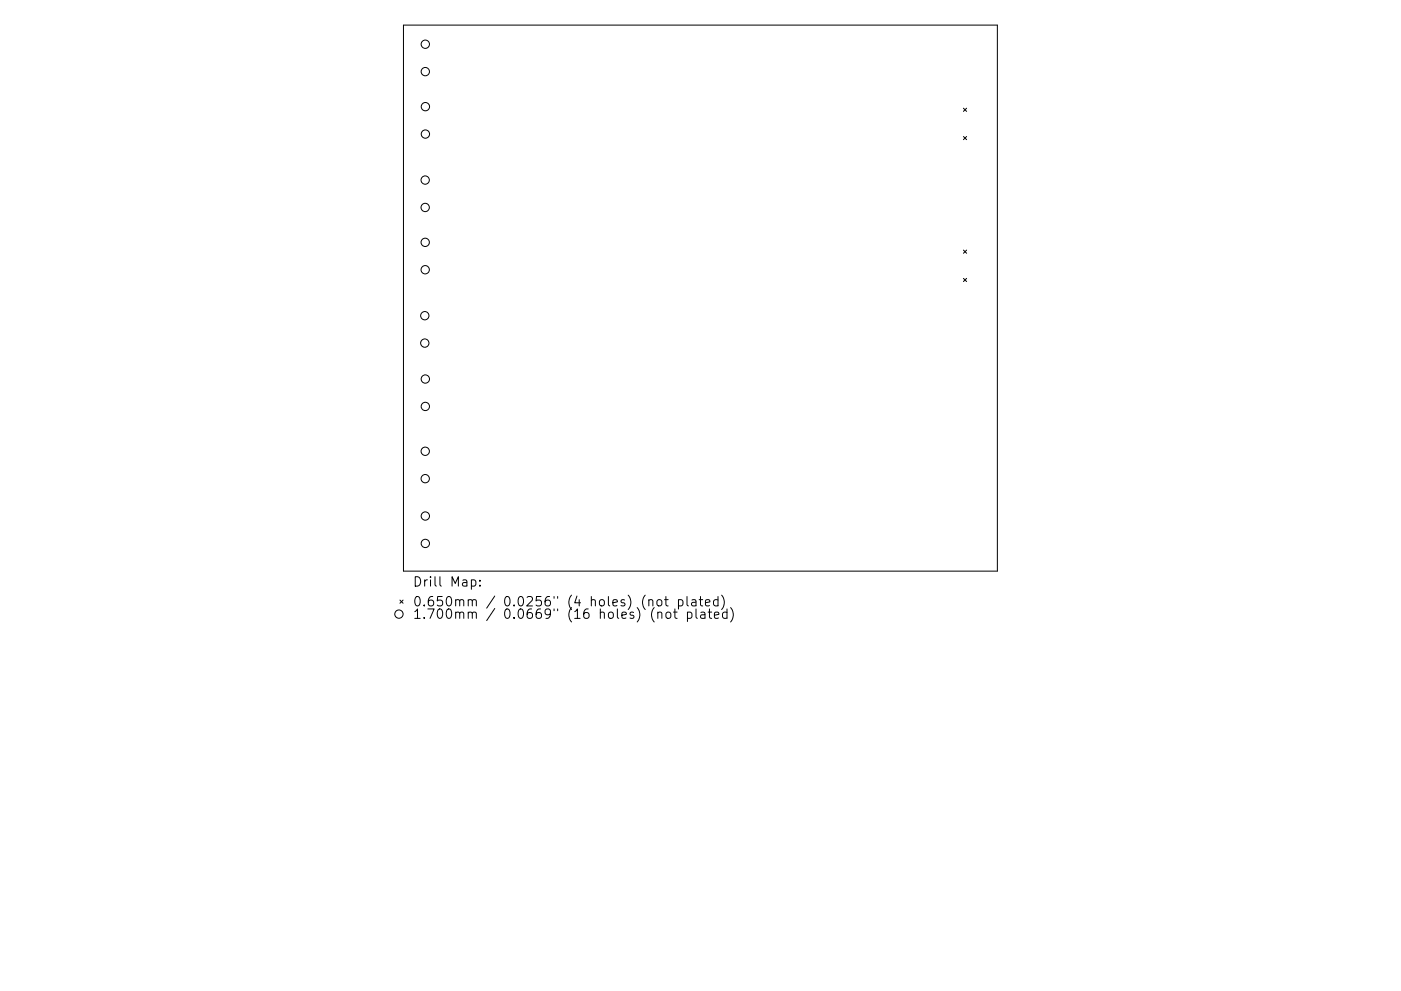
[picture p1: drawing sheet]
<svg xmlns="http://www.w3.org/2000/svg" width="297mm" height="210mm" viewBox="0 0 297 210" stroke-linecap="round" stroke-linejoin="round" font-family="sans-serif">
<defs><g id="words">
<g font-size="2.8">
<text x="87.5" y="124.5">Drill Map:</text>
<text x="87.5" y="128.7">0.650mm / 0.0256&quot; (4 holes) (not plated)</text>
<text x="87.5" y="131.3">1.700mm / 0.0669&quot; (16 holes) (not plated)</text>
</g>
</g></defs>
<g fill="none" stroke="#000" stroke-width=".21">
<path d="M85.5 5.3h126v115.9h-126zM204.3 23l.6 .6M204.3 29l.6 .6M204.9 23l-.6 .6M204.9 29l-.6 .6M204.3 53.1l.6 .6M204.3 59.1l.6 .6M204.9 53.1l-.6 .6M204.9 59.1l-.6 .6M84.8 127.3l.7 .7M85.5 127.3l-.7 .7M99.9 123.1l.6-.1 .4 .4v.6l-.2 .3h-.8"/>
<path d="M101.8 124.2v.2M101.8 123.1v.2M137.6 127.4l.3-.2 .4 .1 .1 1.3M139.4 127.4l.3-.2a.54 .54 0 0 1 .6 .4l-.1 .8a.54 .54 0 0 1-.5 .2 .54 .54 0 0 1-.4-.4zM139.5 130.1l.3-.2 .4 .1 .1 1.2M140.9 127.2h.8M141.2 126.6v1.7l.1 .2 .4 .1M141.3 130.1l.1-.1a.54 .54 0 0 1 .8 .2l-.1 .8a.54 .54 0 0 1-.5 .2 .54 .54 0 0 1-.4-.4zM142.8 129.9h.8M143.1 129.2v1.7l.1 .2 .4 .1M143.9 127.3l.5-.1 .4 .4v.6l-.2 .3h-.7M143.9 127.2v2"/>
<path d="M145.7 126.6v1.7l.2 .3M145.8 130l.5-.1 .4 .3v.6l-.2 .3h-.7M145.8 129.9v2M146.7 127.3h.8l.1 1.3M147.6 127.7l-.7 .1a.39 .39 0 0 0-.3 .4 .39 .39 0 0 0 .3 .4l.7-.1M147.6 129.2v1.7l.3 .3M148.2 127.2h.8M148.5 126.6v1.7l.1 .2 .4 .1M148.6 130h.8l.1 1.2M149.5 130.3l-.7 .1a.39 .39 0 0 0-.3 .4 .39 .39 0 0 0 .3 .4l.7-.1M149.6 127.9l.9-.2-.1-.4-.5-.1-.3 .3 .1 1h.7M150.1 129.9h.8"/>
<path d="M150.4 129.2v1.7l.1 .2 .4 .1M151.5 130.5l.9-.2-.1-.3-.5-.1-.3 .2 .1 1h.7M152.2 127.3l-.5-.1-.4 .4v.6l.2 .3h.7M152.2 126.6v2M153 126.3a2.29 2.29 0 0 1 0 3M154.1 130l-.5-.1-.4 .3v.6l.2 .3h.7M154.1 129.2v2M154.9 128.9a2.29 2.29 0 0 1 0 3.1"/>
<circle cx="90.2" cy="15.2" r=".88"/>
<circle cx="90.2" cy="9.4" r=".88"/>
<circle cx="90.1" cy="38.2" r=".88"/>
<circle cx="90.2" cy="28.4" r=".88"/>
<circle cx="90.2" cy="22.6" r=".88"/>
<circle cx="90.1" cy="44" r=".88"/>
<circle cx="90.2" cy="51.4" r=".88"/>
<circle cx="90.2" cy="57.2" r=".88"/>
<circle cx="90.1" cy="67" r=".88"/>
<circle cx="90.1" cy="72.8" r=".88"/>
<circle cx="90.2" cy="95.7" r=".88"/>
<circle cx="90.2" cy="86.2" r=".88"/>
<circle cx="90.2" cy="80.4" r=".88"/>
<circle cx="90.2" cy="101.6" r=".88"/>
<circle cx="90.2" cy="115.3" r=".88"/>
<circle cx="90.2" cy="109.5" r=".88"/>
<circle cx="84.6" cy="130.3" r=".88"/>
</g>
<use href="#words"/>
</svg>
